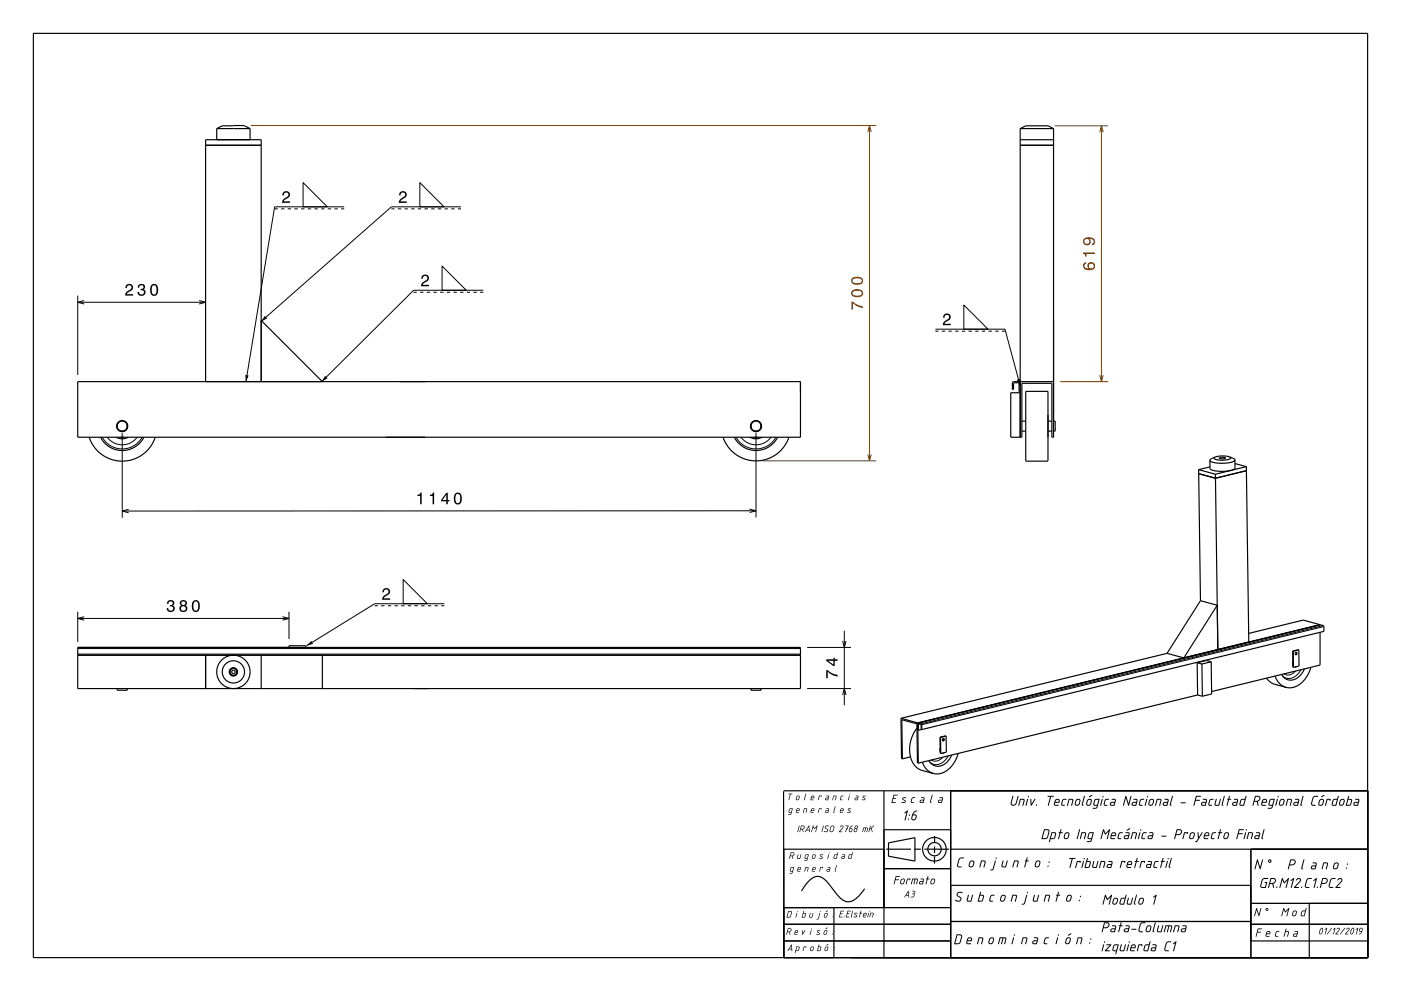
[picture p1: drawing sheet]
<svg xmlns="http://www.w3.org/2000/svg" width="420mm" height="297mm" viewBox="0 0 420 297" stroke-linecap="round" stroke-linejoin="round" font-family="sans-serif">
<g fill="none" stroke="#000" stroke-width=".35">
<path d="M10 10h400v277h-400zM65 38.5h10M65 38.5v3.4M70 37.7h-3.4l-1.6 .8M70 37.6h3.3M73.3 37.7l1.7 .8M75 38.5v3.4M305.8 38.5l1.7-.8h6.7l1.6 .8M305.8 38.5h10M305.8 38.5v92.5M315.8 38.5v92.5h-.5v-16.1h-9v16.1h-3.3v-13.3h2.8M61.6 43.5h16.7"/>
<path d="M305.8 43.5h10M305.8 41.9h10M78.3 96l18.3 18.4M23.3 114.4h216.7v16.6h-216.7zM61.6 114.4v-72.5h16.7v72.5M305.8 114.7l-.3-.3h-1.7l-.3 .3v2h.3v-1.9l1.6-.1 .1 2.7h.3M305.8 114.4h10M26.8 131.1l1.5 2.9 2.3 2.3 2.9 1.4 3.2 .5 3.2-.5 2.8-1.5 2.3-2.3 1.5-2.8M30.1 131a7.3 7.3 0 0 0 13 0M34.8 131a3.8 3.8 0 0 0 3.7 0M35.1 127v1.4M35.9 129.2h1.5"/>
<path d="M36.2 131h.9M38.1 127v1.4M216.8 131l1.5 2.9 2.3 2.3 2.9 1.4 3.2 .5 3.2-.5 2.8-1.5 2.3-2.2 1.5-2.9M220.1 131a7.3 7.3 0 0 0 13 0M224.8 131a3.8 3.8 0 0 0 3.7 0M225.1 127v1.4M225.9 129.2h1.5M226.2 131h.9M228.1 127v1.4M306.3 129.2h1.2M306.3 126.2h1.2M307.5 138.1v-20.8h6.7v20.8"/>
<path d="M307.5 138.2h6.7M314.2 129.2h1.1M314.2 126.2h1.1M315.8 126.2h.5v3h-.5M362.7 139.9l-3.4 .9M364.3 137l-1.3 .6-.3 .3M365.5 137.2h.2a1.49 1.49 0 0 1 1.7 .1l-1.3 .2zM368.6 136.9a7.5 7.5 0 0 0-4.3 .1M368.6 136.9a.39 .39 0 0 1 .3 .5 .39 .39 0 0 1-.5 .3h-.1a5.9 5.9 0 0 1-4.3-.4l.3-.3M368.6 136.9l1.3 .6 .3 .3M370.2 137.8v2.5l-.7 .5a10.5 10.5 0 0 1-6.7-.2l-.1-2.7M370.2 137.8l-.8 .6a10.5 10.5 0 0 1-6.6-.2l-.1-.3"/>
<path d="M370.2 138.9l3.4 1M373.6 139.9l-9.2 2.2M373.6 139.9l.1 1.2M359.3 140.8l.6 39.2M359.3 140.8l5.1 1.3M364.4 142.1l.7 52.6M373.7 141.1l-9.3 2.2-5-1.3M373.7 141.1l.7 51.3-19.5 4.8M23.3 194h216.7v12.4h-216.7zM23.3 196.4h216.7M61.6 196.4v10M78.3 196.4v10"/>
<path d="M86.6 194v-.5h5v.5M96.6 196.4v10M349.9 195.8l-79.8 19.5M349.9 195.8l5 1.4M358.9 198.6l1.4 .4M358.9 198.6l.1 9.7M359.9 180l5 1.4-10 15.8M359.9 180l-10 15.8M360.3 199l.2 9.7M363.1 198.3l.1 9.7-2.7 .7M363.1 198.3l-1.4-.4-2.8 .7M363.1 198.3l-2.8 .7"/>
<path d="M387.5 195.1l.2 .1M387.5 195.1l.1 4.9h.2M387.6 198.4v1M387.7 195.2l.1 4.8M388.6 195.5v.4l-.2 .3M388.7 199.8l-.5 .1M389.4 194.8l-1.7 .4M389.4 194.8l-1.9 .3M389.4 194.8v4.8l-1.6 .4M393 200a7.3 7.3 0 0 1-6.9 6.1l-.6-.1M395.7 187.2l-5-1.4-16.4 4M395.7 187.2v.1"/>
<path d="M395.7 187.2l-120.6 29.4M395.7 189.5v9.8l-32.5 8M35.1 206.4v.5h3v-.5M69.5 201.1v.5l.5 .3 .5-.3v-.5M69.5 201.1h.1M69.5 201.1l.5-.3 .5 .3M70.5 201.1h.1M225.1 206.4v.5h3v-.5M270.1 215.3l.2 12.1h.2M270.1 215.3l5 1.3M274.9 218.2a9 9 0 0 0-.2 11.7l1.3 .9 3.8 1M275.1 216.6l.2 12.1"/>
<path d="M275.2 218.8l.1 .1M275.2 216.7l120.6-29.4 1.1 .4v1.5l-120.6 29.4M275.2 216.7l1.1 .3v1.6M275.2 216.7l-.1 .2M275.4 216.9h.1M275.4 216.9l-.1 2M275.4 216.9l.7 .3 .1 1.4h.1M276.3 218.6l-1 .3M359 208.3l1.5 .4M359 208.3l-57.4 14M379.7 203.2l.8 1 1 .6 4 1.2M382.3 202.6l1.3 2.2 .9 .8 1 .4"/>
<path d="M391.1 200.5a4.4 4.4 0 0 1-5.2 3.2l-1-.6-.7-1M234.9 237.2l.1 49.8v-32.5h30M234.9 237h175.1M265 237v50M270.5 227.4l-.1-11.7 4.5 1.2 .1 11.8h.3M273 226.8l-2.5 .6M276.5 228.4l1.4 2.2 .8 .7 1.1 .5M281.8 220.9l.2 .1M281.8 220.9l.1 4.9h.1M281.8 224.2l.1 1M282 221v4.8M282.8 221.3l.1 .4-.3 .3"/>
<path d="M282.9 225.6l-.4 .1M283.6 220.6l-1.6 .4M283.6 220.6l-1.8 .3M283.6 220.6l.1 4.8-1.7 .4M285 237v50M285.3 226.3a4.4 4.4 0 0 1-5.1 3.2l-1-.6-.7-.9M287.3 225.8a7.3 7.3 0 0 1-6.9 6.1l-.6-.1M302 222.2l-26.7 6.5M265 248.7h20M265.7 254.5h7.4M274.1 254.5h2M274.3 258.1l-7.9-1.5v-4l7.9-1.5v7"/>
<path d="M277.1 254.5h7.4M280.2 256.7l-.1 2.1M280.2 253.7v2M280.2 250.6v2.1M285 254.5h125M375 254.5v32.5M235 277h50M235 272h50M250 272v15M259.2 266.4a7.1 7.1 0 0 1-4.9 3.9 5 5 0 0 1-3.8-2.8l-.7-.8a9.5 9.5 0 0 0-4-4 4 4 0 0 0-4 2.1l-1.5 2.2M265 260.3h20M285 276.2h90"/>
<path d="M285 265.3h90M375 277h35M375 270.7h35M392.5 270.7v16.3M235 282h50M375 282h35"/>
<circle cx="36.6" cy="127.7" r="1.5"/>
<circle cx="36.6" cy="127.7" r="1.67"/>
<circle cx="226.6" cy="127.7" r="1.5"/>
<circle cx="226.6" cy="127.7" r="1.67"/>
<circle cx="388.6" cy="195.9" r=".34"/>
<circle cx="70" cy="201.4" r="5"/>
<circle cx="70" cy="201.4" r="1.25"/>
<circle cx="70" cy="201.4" r="1.08"/>
<circle cx="70" cy="201.4" r="3.3"/>
<circle cx="282.8" cy="221.7" r=".33"/>
<circle cx="280.1" cy="254.5" r="3.5"/>
<circle cx="280.2" cy="254.5" r="2"/>
</g>
<g fill="none" stroke="#000" stroke-width=".3">
<path d="M23.3 88.6v23.8M23.3 90.6h38.3M25.2 90.1l-1.9 .5 1.9 .5M59.7 90.1l1.9 .5-1.9 .5M30.7 131a6.8 6.8 0 0 0 11.9 0M32.1 131a5.6 5.6 0 0 0 9 0M36.6 129.8l.1 25.4M220.7 131a6.8 6.8 0 0 0 11.9 0M222.1 131a5.6 5.6 0 0 0 9 0M226.6 129.7v25.4M23.3 183.3v9.1M23.3 194.4h216.7"/>
<path d="M23.3 196h216.7M86.6 183.3v8.2M242 194h13.1M395.9 187.3l-120.6 29.4M396.7 187.5l-120.6 29.4M396.9 187.8l-120.6 29.4M242 206.4h13.1M275.5 217h-.2M388.4 201.1a2.64 2.64 0 0 1-3.5 .9M390 200.7a3.7 3.7 0 0 1-4.9 2.3l-.6-.4M282.6 226.9a2.65 2.65 0 0 1-3.5 .9M284.3 226.5a3.7 3.7 0 0 1-5 2.3l-.6-.4"/>
<circle cx="70" cy="201.4" r="1.02"/>
</g>
<path d="M75.3 37.6h187.4M316.2 37.7h16M317.8 114.4h14.4M228.6 138.1h34.1" fill="none" stroke="#804000" stroke-width=".3"/>
<g fill="#000">
<path d="M37.9 85.4l-.3 .9h.4a.7 .7 0 0 1 .6-.8 .7 .7 0 0 1 .8 .5 .7 .7 0 0 1-.5 .9l-.3 .1a1.63 1.63 0 0 0-1.1 1.6h2.4v-.4h-1.9l.9-.8a1.17 1.17 0 0 0 .9-1.7 1.17 1.17 0 0 0-1.9-.3zM41.6 85.4l-.3 .8h.4a.62 .62 0 0 1 .4-.7 .62 .62 0 0 1 .8 .2 .62 .62 0 0 1-.3 .8l-.4 .1v.4a.74 .74 0 0 1 .9 .6 .74 .74 0 0 1-.8 .8 .74 .74 0 0 1-.6-.9h-.5a1.18 1.18 0 0 0 1.5 1.2 1.18 1.18 0 0 0 .6-1.8l-.2-.2a1.01 1.01 0 0 0 0-1.5 1.01 1.01 0 0 0-1.5 .2zM45.3 85.5a2.02 2.02 0 0 0 .9 3.2 2.03 2.03 0 0 0 .9-3.2 1.11 1.11 0 0 0-1.8 0zM45.9 85.6h.6a2.37 2.37 0 0 1 0 2.6h-.6a2.38 2.38 0 0 1 0-2.6z" fill-rule="evenodd"/>
<path d="M236.4 237.9h1.2l-.6 .1-.5 1.8 .3-1.8zM238.9 238.6l.5-.2 .3 .3-.1 .8-.3 .3h-.5l-.2-.2zM239 238.7l-.2 .7 .2 .2 .3-.1 .2-.6-.1-.3zM241.5 237.8l.2 .2-.4 1.8-.3-.2zM243.4 238.7l-.1 .3h.6v-.3zM243.3 238.6l.5-.2 .3 .3v.5h-.9v.3l.7 .1v.2l-.9-.2zM245.5 238.5l.8 .1-.1 .2-.1-.2h-.4l-.4 1.2zM247.7 238.5l.8 .1-.2 1.2-.9-.2 .2-.5 .7-.1v-.3zM247.6 239.3v.3h.5l.1-.4zM249.9 238.5l.9 .1-.3 1.2-.2-.1 .2-1.1h-.5l-.3 1.2h-.2zM252.2 238.5h.7l-.7 .3-.2 .7 .5 .1v.2l-.7-.2zM254.6 238.5l.1 .1-.4 1.2zM254.7 238a.13 .13 0 0 1 .2 0 .13 .13 0 0 1-.2 0zM256.5 238.5l.8 .1-.2 1.2h-.7l-.2-.2 .2-.5 .7-.1v-.3zM256.4 239.3v.3h.5l.1-.4zM258.7 238.6h.8l-.7 .2 .6 .5-.3 .5-.7-.1 .8-.2-.6-.5z" fill-rule="evenodd"/>
<path d="M267.9 238.2l1.2 .1-1 .1-.2 .8 .7 .1-.8 .1-.3 1h1v.2l-1.2 .1zM270.6 239.1l.5-.2 .6 .2-1 .2 .8 .7-.3 .6-1-.1 .1-.2 .8 .1 .2-.2-.8-.6zM273.4 239h1l-.9 .4-.2 .9 .6 .1v.3l-.6-.1-.3-.2zM276.2 238.9h.7l.3 .3-.4 1.5-.8-.1-.3-.2 .2-.6 1-.1v-.5h-.7zM276 240v.4h.7l.1-.5zM279.4 238.2l.2 .1-.5 2 .1 .3-.1 .1-.3-.4zM281.7 238.9h.7l.3 .3-.4 1.5-.8-.1-.3-.2 .2-.6 1-.1v-.5l-.7-.1zM281.5 240v.4h.7l.1-.5z" fill-rule="evenodd"/>
<path d="M236.7 242.4l1-.1-.5 1.8-.9 .1v-.2h.7l.1-.4-.7-.2zM236.8 242.5l-.2 .8 .6 .1 .2-1zM239 242.5l-.1 .3h.6v-.3zM238.9 242.4l.5-.2 .3 .2v.6h-.9v.2l.7 .2v.2l-.9-.1zM241.1 242.3l.9 .1-.3 1.2v-1.2h-.5l-.3 1.2h-.2zM243.4 242.5l-.1 .3h.6v-.3zM243.3 242.4l.5-.2 .3 .3v.5h-.9v.3l.7 .1v.2l-.9-.1zM245.5 242.3l.8 .1-.1 .2-.1-.2h-.4l-.4 1.2zM247.7 242.3l.8 .1-.2 1.2-.9-.2 .2-.5 .7-.1v-.3zM247.6 243.1v.3h.5l.1-.4zM250.3 241.7h.2l-.4 1.9-.3-.2zM252.3 242.5l-.2 .3h.6v-.3zM252.1 242.4l.5-.2 .3 .2v.6h-.9v.3l.7 .1v.2l-.9-.1zM254.3 242.4l.3-.2 .6 .2-.8 .2 .6 .5-.2 .5-.8-.1 .8-.2-.6-.5z" fill-rule="evenodd"/>
<path d="M237.1 255.5l.7-.1 .3 .4-.1 .5-.4 .3 .1 .8-.3-.8h-.4l-.2 .8h-.2zM237.2 255.6l-.2 .8h.7l.2-.6zM239.2 256.1h.2l-.1 1.1h.4l.3-1.1h.2l-.4 1.3-.9-.2zM241.5 256.1h1l-.5 1.7-.9 .2v-.2h.7l.1-.4-.7-.2zM241.6 256.3l-.2 .8 .6 .1 .2-1zM243.7 256.2l.6-.2 .2 .3-.1 .8-.4 .3-.6-.2zM243.8 256.3l-.2 .7 .2 .2 .4-.1 .1-.7-.2-.2zM245.9 256.1l.9 .1-.8 .2 .6 .5-.2 .5-.8-.1 .8-.2-.6-.5zM248.4 256.1h.1l-.4 1.3zM248.5 255.6a.13 .13 0 0 1 .2 0 .13 .13 0 0 1-.2 0zM250.1 256.2l.8-.2 .2-.5h.2l-.6 1.9-.8-.2zM250.3 256.3l-.2 .9h.5l.3-1zM252.5 256.1l.6-.1 .3 .2-.3 1.2-.9-.2 .2-.5 .7-.1v-.3zM252.5 256.9l-.1 .3h.5l.1-.4zM254.5 256.2l.9-.2 .1-.5h.2l-.6 1.9-.8-.2zM254.7 256.3l-.2 .8 .5 .1 .3-1z" fill-rule="evenodd"/>
<path d="M237.1 260l1-.1-.5 1.8-.9 .1v-.2h.7l.1-.4-.7-.2zM237.2 260.1l-.2 .8 .6 .1 .2-1zM239.4 260.1l-.1 .3h.6v-.3zM239.3 260l.5-.2 .3 .3v.5h-.9v.3l.7 .1v.2h-.7l-.2-.2zM241.5 259.8l.9 .2-.3 1.2v-1.2h-.5l-.3 1.2h-.2zM243.8 260.1l-.1 .3h.6v-.3zM243.7 260l.5-.2 .3 .2v.6h-.9v.3l.7 .1v.2l-.9-.2zM245.9 259.9h.8l-.1 .3-.5-.2-.4 1.2zM248.1 259.9l.8 .1-.2 1.2h-.7l-.2-.2 .2-.5 .7-.1v-.3zM248 260.7v.3h.5l.1-.4zM250.7 259.3h.2l-.4 1.9-.3-.2z" fill-rule="evenodd"/>
<path d="M239.6 247.4l.1 .1-.6 1.9zM240.2 247.4h.7l.3 .4-.1 .5-.4 .3 .1 .8-.3-.8h-.4l-.3 .8-.1-.1zM240.3 247.6l-.2 .8 .7-.1 .2-.6zM242.4 247.8l-.5 .9h.6zM242.4 247.4l.2 .1 .1 1.9-.1-.1-.1-.4h-.7l-.4 .5zM243.7 247.4l.5 .8 .9-.8-.5 2-.2-.1 .4-1.4-.7 .6-.3-.7-.4 1.5h-.2zM246.8 247.4l.2 .1-.6 1.9zM247.5 247.6l.4-.2 .6 .2h-.7l-.3 .2v.3l.8 .6-.2 .5-.4 .2-.7-.3 .7 .1 .3-.3v-.3l-.7-.4zM249.3 247.7l-.4 1.2 .3 .3 .5-.3 .3-1-.2-.3zM249.1 247.6l.7-.2 .4 .5-.3 1.1-.7 .4-.5-.5zM252 247.6l.6-.2 .3 .3-.1 .4-1 1.1 .7 .2h-1l1.2-1.5-.3-.3-.5 .3zM253.4 247.4l1 .1-.4 .8 .2 .2h-.3l-.5 .9 .3-.9-.1-.1 .2-.1 .4-.7h-.7zM254.8 248.4l-.1 .6 .4 .2 .3-.7zM254.9 247.7l.8-.3-.8 .7 .5 .2 .2 .3-.3 .6-.5 .2-.3-.5zM256.4 247.5l.6-.1 .2 .4-.3 .5v.8l-.6 .3-.4-.4zM256.3 248.5l-.2 .6 .4 .1 .3-.7zM256.4 247.9a.33 .33 0 0 0 .6 0 .33 .33 0 0 0-.6 0zM258.8 248l1.3 .1-.2 1.3-.2-.1 .2-1.1h-.3l-.4 1.2 .2-1.2h-.4l-.3 1.1h-.2zM260.9 247.4l.1 .1-.2 .8 1.3-.9-.8 .8 .3 1.2-.5-1-.4 .3-.2 .7-.1-.1z" fill-rule="evenodd"/>
<path d="M271.1 243.5l1.1-.6-.9 3-.1-.2 .6-2.3-.5 .4zM272.1 245.5a.2 .2 0 0 1 .4 0 .2 .2 0 0 1-.4 0zM272.5 244.3a.2 .2 0 0 1 .4 0 .2 .2 0 0 1-.4 0zM273.7 244.4l-.2 .9 .6 .2 .3-.3 .1-.6zM273.9 243.3l1.1-.4-.9 .6-.3 .6 .9 .2v1l-.4 .5-.6 .1-.4-.2-.1-.5 .3-1.2z" fill-rule="evenodd"/>
<path d="M287.6 257.2l.5-.2 .9 .1-.1 .2h-.9l-.4 .4-.4 1.7 .2 .3h.8v.3l-.9-.1-.4-.4zM290.8 258.1l.8-.2 .5 .3-.2 1.2-.5 .5-.6 .1-.4-.4zM291 258.3l-.3 1a.48 .48 0 0 0 .5 .4 .48 .48 0 0 0 .4-.5l.2-.7a.42 .42 0 0 0-.3-.4 .42 .42 0 0 0-.5 .2zM294.1 257.9h1l.4 .2-.4 1.9-.3-.2 .4-1.4-.2-.2h-.7l-.4 1.7h-.3zM298.3 257.9l.3 .1-.7 2.4-.4 .4-.5 .1-.1-.3 .7-.3zM298.5 257.2a.19 .19 0 0 1 .3 0 .19 .19 0 0 1-.3 0zM300.6 257.9l.3 .1-.4 1.4 .2 .3h.7l.4-1.7 .3-.1-.6 2-.9 .1-.4-.3zM304 257.9h1l.4 .2-.4 1.9-.3-.2 .4-1.4-.2-.2h-.7l-.4 1.7h-.3zM307.8 257l.3 .1-.2 .8 .6 .1-.7 .2-.6 1.8-.2-.2 .5-1.6-.3-.2 .4-.1zM310.6 258.1l.8-.2 .5 .4-.2 1.1-.5 .5h-.7l-.3-.3zM310.8 258.3l-.3 1a.48 .48 0 0 0 .5 .4 .48 .48 0 0 0 .4-.5l.2-.7a.42 .42 0 0 0-.3-.4 .42 .42 0 0 0-.5 .2zM314 259.6a.2 .2 0 0 1 .4 0 .2 .2 0 0 1-.4 0zM314.3 258.4a.2 .2 0 0 1 .4 0 .2 .2 0 0 1-.4 0z" fill-rule="evenodd"/>
<path d="M303.6 238.5l.2 .2-.5 2.1 .4 .4 .8-.4 .6-2.2h.3l-.7 2.3-.9 .6-.6-.2-.2-.5zM305.8 239.4h1l.3 .3-.4 1.8-.2-.2 .4-1.4-.3-.2h-.6l-.5 1.7h-.2zM308 239.4l.2 .2-.6 1.9zM308.1 238.8a.2 .2 0 0 1 .4 0 .2 .2 0 0 1-.4 0zM308.9 239.5h.3l.1 1.4 .8-1.5 .3 .1-1.2 2-.2-.1zM310.6 241.3a.19 .19 0 0 1 .3 0 .19 .19 0 0 1-.3 0zM314.1 238.5l1.8 .2-.8 .1-.8 2.7-.2-.2 .7-2.5h-.7zM316.6 239.9l-.2 .4h.9l.1-.3a.43 .43 0 0 0-.3-.3 .43 .43 0 0 0-.5 .2zM316.4 239.7l.8-.3 .5 .4-.1 .8h-1.3v.3l.1 .3h.9v.3h-1l-.3-.3zM318.6 239.6l1.1-.1v.2h-.8l-.2 .3-.3 1.1 .8 .1-.1 .3h-.7l-.3-.3zM320.4 239.4h1l.3 .3-.4 1.8-.2-.2 .4-1.4-.3-.2h-.6l-.4 1.7h-.3zM322.6 239.7l.8-.3 .5 .4-.2 1.1-.5 .6h-.7l-.3-.4zM322.8 239.9l-.3 1a.48 .48 0 0 0 .5 .3 .48 .48 0 0 0 .4-.5l.2-.7a.42 .42 0 0 0-.3-.4 .42 .42 0 0 0-.5 .3zM325 238.6l.2 .1-.6 2.4 .2 .3-.2 .1-.3-.4zM326 239.7l.8-.3 .5 .4-.2 1.1-.5 .6h-.6l-.4-.4zM326.2 239.9l-.3 1a.48 .48 0 0 0 .5 .3 .48 .48 0 0 0 .5-.5l.1-.7a.42 .42 0 0 0-.3-.4 .42 .42 0 0 0-.5 .3zM326.5 238.7l1-.4-.8 .6zM328.2 239.6l1.3-.2 .2 .2-.8 2.5-.4 .3h-.9v-.3l1-.1 .2-.5h-.7l-.3-.3zM328.4 239.8l-.3 1.3 .8 .1 .4-1.5zM330.3 239.4l.3 .2-.7 1.9zM330.5 238.8a.2 .2 0 0 1 .4 0 .2 .2 0 0 1-.4 0zM331.3 239.6l1.1-.1v.2h-.8l-.2 .3-.2 1.1 .7 .1v.3h-.8l-.2-.3zM333.3 239.4h.9l.3 .3-.4 1.8h-1l-.4-.3 .3-.8 1.1-.1 .1-.5-.9-.1zM333.1 240.7v.5h.8l.1-.6zM337.4 238.5l.3 .1 .6 2.2 .6-2.2h.3l-.8 2.9-.2-.1-.7-2.2-.6 2.2h-.3zM339.8 239.4h.9l.3 .3-.4 1.8h-1l-.3-.3 .2-.8 1.1-.1 .1-.5-.9-.1zM339.7 240.7l-.1 .5h.8l.2-.6zM341.9 239.6l1.1-.1-.1 .2h-.7l-.2 .3-.3 1.1 .8 .1v.3h-.8l-.3-.3zM343.7 239.4l.2 .2-.6 1.9zM343.9 238.8a.19 .19 0 0 1 .3 0 .19 .19 0 0 1-.3 0zM344.7 239.6l.8-.2 .5 .4-.3 1.1-.5 .6h-.6l-.3-.4zM344.9 239.9l-.4 1a.48 .48 0 0 0 .6 .3 .48 .48 0 0 0 .4-.5l.2-.7a.42 .42 0 0 0-.4-.4 .42 .42 0 0 0-.4 .3zM346.8 239.4h1l.3 .3-.4 1.8-.2-.2 .4-1.4-.3-.2h-.6l-.4 1.7h-.3zM349.1 239.4h.9l.3 .3-.4 1.8h-1l-.3-.3 .2-.8 1.2-.1v-.5l-.8-.1zM349 240.7l-.1 .5h.8l.2-.6zM351.4 238.5l.2 .2-.6 2.4 .2 .3-.2 .1-.3-.4zM354 240.5l1.3-.1 .2 .2-1.4 .1zM358.6 238.5l1.4 .2-1.2 .1-.3 .9h1.1l.1 .2-1.3 .1-.5 1.5-.1-.2zM360.6 239.4h.9l.3 .3-.4 1.8h-1l-.3-.3 .2-.8 1.2-.1v-.5l-.8-.1zM360.5 240.7l-.1 .5h.8l.2-.6zM362.7 239.6l1.1-.1v.2h-.8l-.2 .3-.3 1.1 .8 .1v.3h-.7l-.3-.3zM364.5 239.4l.3 .1-.4 1.5 .2 .2h.7l.4-1.7h.3l-.6 2h-1l-.3-.3zM366.9 238.5l.3 .2-.7 2.4 .3 .3-.2 .1-.4-.4zM368.5 238.5l.2 .1-.2 .8h.5l.1 .2-.6 .1-.7 1.8 .3-1.8-.2-.2 .3-.1zM369.9 239.4h.9l.4 .3-.5 1.8h-1l-.3-.3 .2-.8 1.2-.1v-.5l-.8-.1zM369.8 240.7l-.1 .5h.8l.2-.6zM372 239.6l1.2-.2 .2-.8h.3l-.8 2.9h-1l-.3-.3zM372.2 239.8l-.3 1.3 .8 .1 .4-1.5zM376.3 238.5h1.1l.4 .5-.1 .8-.6 .4 .2 1.3-.3-.1-.2-1.1h-.7l-.3 1.1h-.3zM376.5 238.8l-.4 1.2 1.1-.1 .3-.4v-.5zM378.7 239.9l-.2 .4h1v-.3a.43 .43 0 0 0-.3-.3 .43 .43 0 0 0-.5 .2zM378.5 239.7l.8-.3 .5 .3-.1 .9h-1.2l-.1 .3 .1 .3h.9v.3h-1l-.3-.3zM380.7 239.6l.5-.2 1 .1-.8 2.6-.4 .3h-.9v-.3l1-.1 .2-.5h-.8l-.2-.3zM380.9 239.8l-.3 1.3 .8 .1 .4-1.5zM382.8 239.4l.3 .2-.7 1.9zM383 238.8a.2 .2 0 0 1 .4 0 .2 .2 0 0 1-.4 0zM383.8 239.7l.8-.3 .5 .4-.2 1.1-.5 .6h-.7l-.3-.4zM384 239.9l-.3 1a.48 .48 0 0 0 .5 .3 .48 .48 0 0 0 .4-.5l.2-.7a.42 .42 0 0 0-.3-.4 .42 .42 0 0 0-.5 .3zM385.9 239.4h1l.4 .3-.4 1.8-.2-.2 .3-1.4-.2-.2h-.6l-.5 1.7h-.3zM388.3 239.4h.9l.3 .3-.5 1.8h-.9l-.4-.3 .3-.8 1.1-.1 .1-.5-.9-.1zM388.1 240.7v.5h.8l.1-.6zM390.5 238.5l.3 .2-.7 2.4 .3 .3-.2 .1-.4-.4zM393.7 238.8l.6-.3 .8 .1-1 .2-.3 .4-.5 1.7 .2 .3h.9l-.1 .3h-.9l-.4-.5zM395.6 239.7l.8-.3 .5 .4-.2 1.1-.5 .6h-.7l-.3-.4zM395.8 239.9l-.3 1a.48 .48 0 0 0 .5 .3 .48 .48 0 0 0 .4-.5l.2-.7a.42 .42 0 0 0-.3-.4 .42 .42 0 0 0-.5 .3zM396.1 238.7l1-.4-.9 .6zM397.7 239.4l1.2 .2-.2 .4-.1-.3h-.6l-.7 1.8zM399.7 239.6l1.2-.2 .2-.8h.2l-.7 2.9h-1.1l-.3-.3zM399.9 239.8l-.4 1.3 .9 .1 .4-1.5zM401.8 239.7l.8-.3 .5 .4-.2 1.1-.5 .6h-.6l-.4-.4zM402 239.9l-.3 1a.48 .48 0 0 0 .5 .3 .48 .48 0 0 0 .5-.5l.1-.7a.42 .42 0 0 0-.3-.4 .42 .42 0 0 0-.5 .3zM404.2 238.5l.3 .1-.2 .8h.8l.3 .6-.5 1.3-1.3 .2zM404.2 239.7l-.4 1.5 .9-.1 .3-1.1-.1-.3zM406.3 239.4h.9l.3 .3-.4 1.8h-1l-.3-.3 .2-.8 1.1-.1 .1-.5-.9-.1zM406.2 240.7l-.1 .5h.8l.2-.6z" fill-rule="evenodd"/>
<path d="M313 248.6l1.2-.1 .4 .7-.6 2-.5 .3h-1.2zM313.2 248.8l-.6 2.4h.9l.4-.4 .4-1.8-.2-.2zM315.2 249.4h1.1l.3 .6-.4 1.2-.3 .3h-.9l-.4 .9-.1-.2zM315.5 249.7l-.5 1.5h.8l.3-.3 .2-1.1zM318 248.5l.2 .1-.2 .8h.5l.1 .2-.7 .1-.6 1.8-.1-.2 .4-1.6-.2-.2 .3-.1zM319.3 249.7l.8-.3 .5 .4-.3 1.2-.4 .5h-.6l-.4-.4zM319.5 249.9l-.3 1a.48 .48 0 0 0 .5 .3 .48 .48 0 0 0 .4-.4l.2-.8a.42 .42 0 0 0-.3-.4 .42 .42 0 0 0-.5 .3zM323.5 248.6l.3 .1-.9 2.8-.1-.2zM324.2 249.4h1l.4 .3-.4 1.8-.2-.2 .3-1.4-.2-.2h-.6l-.5 1.7h-.3zM326.5 249.6l1.3-.2 .1 .2-.7 2.5-.5 .3h-.8v-.3l1-.1 .2-.5h-.8l-.3-.3zM326.7 249.8l-.4 1.3 .9 .1 .4-1.5zM330.7 248.5l.2 .1 .5 1.1 1.2-1.2 .2 .1-.8 2.9-.2-.2 .6-2.1-1 1-.6-1.1-.6 2.3h-.3zM333.5 249.9l-.2 .4h.9l.1-.3a.42 .42 0 0 0-.3-.4 .42 .42 0 0 0-.5 .3zM333.3 249.7l.7-.3 .5 .3v.9h-1.3l-.1 .3 .2 .3h.9v.3h-1l-.3-.3zM335.5 249.6l.3-.2 .8 .1-1 .5-.3 1.1 .8 .1-.1 .3h-.7l-.3-.3zM337.8 248.7l1-.4-.9 .6zM337.4 249.5l.9-.1 .4 .3-.5 1.8h-1l-.3-.3 .3-.8 1.1-.1v-.6h-.8zM337.3 250.7l-.1 .5h.8l.2-.6zM339.5 249.4h1l.3 .3-.4 1.8-.2-.2 .4-1.4-.3-.2h-.6l-.5 1.7h-.3zM341.6 249.4l.3 .2-.7 1.9-.1-.2zM341.8 248.8a.2 .2 0 0 1 .4 0 .2 .2 0 0 1-.4 0zM342.6 249.6l.4-.2 .8 .1-1.1 .5-.2 1.1 .7 .1v.3h-.7l-.3-.3zM344.6 249.4h.9l.3 .3-.5 1.8h-.9l-.4-.3 .3-.8 1.1-.1 .1-.5-.9-.1zM344.5 250.7l-.1 .5h.8l.1-.6zM348.2 250.5h1.4l.1 .1-1.4 .2zM352.8 248.6h1.2l.4 .7-.6 .8-1.2 .2-.5 1.2-.1-.2zM353 248.8l-.3 1.2 1-.1 .3-.5v-.4zM355 249.5l1-.1 .2 .2-.2 .4-.2-.3h-.6l-.6 1.8-.1-.2zM356.9 249.7l.8-.3 .5 .4-.3 1.2-.4 .5h-.6l-.4-.4zM357.1 249.9l-.3 1a.48 .48 0 0 0 .5 .3 .48 .48 0 0 0 .4-.4l.2-.8a.42 .42 0 0 0-.3-.4 .42 .42 0 0 0-.5 .3zM359 249.4l.3 .1 .1 1.4 .9-1.5 .2 .2-1.6 2.7-.5 .1-.1-.3h.3l.5-.8zM361.5 249.9l-.2 .4h.9l.1-.3a.42 .42 0 0 0-.4-.4 .42 .42 0 0 0-.4 .3zM361.2 249.7l.8-.3 .5 .3-.1 .9h-1.2l-.1 .3 .1 .3h1v.3h-1l-.4-.3zM363.4 249.6l.4-.2 .8 .1-1.1 .5-.2 1.1 .7 .1v.3h-.7l-.3-.3zM365.8 248.5l.3 .1-.2 .8 .5 .2-.6 .1-.6 1.8-.2-.2 .5-1.6-.3-.2 .3-.1zM367.1 249.7l.9-.3 .4 .4-.2 1.1-.5 .6h-.6l-.4-.4zM367.4 249.9l-.4 1a.48 .48 0 0 0 .6 .3 .48 .48 0 0 0 .4-.4l.2-.8a.42 .42 0 0 0-.4-.4 .42 .42 0 0 0-.4 .3zM371.4 248.6l1.4-.1 .1 .2-1.3 .1-.2 .9h1.1l.1 .2-1.3 .1-.6 1.5-.1-.2zM373.3 249.4l.3 .2-.7 1.9-.1-.2zM373.5 248.8a.2 .2 0 0 1 .4 0 .2 .2 0 0 1-.4 0zM374.3 249.4h.9l.4 .3-.4 1.8-.2-.2 .3-1.4-.2-.2h-.6l-.5 1.7h-.3zM376.6 249.4h.9l.3 .3-.5 1.8h-.9l-.4-.3 .3-.8 1.1-.1 .1-.5-.9-.1zM376.4 250.7v.5h.8l.1-.6zM378.8 248.5l.3 .2-.6 2.4 .2 .3-.3 .1-.3-.4z" fill-rule="evenodd"/>
<path d="M320.6 257.1l1.8 .2-.8 .1-.8 2.7-.2-.2 .7-2.5h-.7zM322.8 258.1l1.1-.1 .1 .2-.2 .4-.1-.3h-.6l-.7 1.8zM324.7 258.1l.3 .1-.7 1.9zM324.9 257.4a.2 .2 0 0 1 .4 0 .2 .2 0 0 1-.4 0zM325.9 257.1l.2 .1-.2 .8 .9 .1 .2 .5-.5 1.4-1.3 .1-.1-.2zM325.9 258.3l-.4 1.5h.7l.3-.3 .2-1.1zM327.8 258.1l.3 .1-.4 1.4 .2 .2h.7l.4-1.7h.3l-.6 2h-1l-.3-.3zM330 258.1l1-.1 .3 .3-.4 1.8-.2-.1 .4-1.5-.2-.2h-.7l-.5 1.8-.2-.1zM332.3 258.1l.9-.1 .3 .3-.4 1.8h-1l-.3-.3 .2-.7 1.2-.2v-.5l-.9-.1zM332.2 259.3l-.1 .5h.8l.2-.6zM336.2 258.1l1.1-.1 .1 .2-.2 .4-.2-.3h-.6l-.6 1.8zM338.3 258.5l-.2 .4h1v-.3a.43 .43 0 0 0-.3-.3 .43 .43 0 0 0-.5 .2zM338.1 258.3l.7-.3 .6 .3-.1 .9h-1.3v.3l.1 .3h.9v.3h-1l-.3-.3zM340.8 257.1l.2 .1-.1 .8h.5v.2l-.6 .1-.7 1.8 .4-1.8-.3-.2 .3-.1zM342.1 258.1l1.1-.1 .1 .2-.2 .4-.2-.3h-.6l-.6 1.8zM344.1 258.1l.9-.1 .3 .3-.4 1.8h-1l-.3-.3 .2-.7 1.2-.2v-.5l-.8-.1zM343.9 259.4v.4h.8l.2-.6zM346.2 258.2l1.1-.1-.8 .2-.2 .3-.3 1.1 .8 .1v.3h-.8l-.3-.3zM348.6 257.2h.2l-.2 .8h.5l.1 .2-.7 .1-.6 1.8 .3-1.8-.2-.2 .3-.1zM349.9 258.1l.2 .1-.6 1.9zM350 257.4a.2 .2 0 0 1 .4 0 .2 .2 0 0 1-.4 0zM351.1 257.1l.2 .2-.6 2.4 .2 .3-.2 .1-.4-.4z" fill-rule="evenodd"/>
<path d="M376.8 257.6h.3l.7 2.3 .6-2.3h.2l-.8 2.9h-.2l-.6-2.3-.6 2.3h-.3zM380.1 258.1a.55 .55 0 0 1 1.1 0 .55 .55 0 0 1-1.1 0zM380.4 258.1a.25 .25 0 0 0 .5 0 .25 .25 0 0 0-.5 0zM386.8 257.6h1.2l.5 .8-.7 .8-1.1 .2-.5 1.1zM387.1 257.8l-.4 1.3 1.1-.2 .3-.4v-.4zM390.8 257.6l.2 .1-.6 2.4 .2 .4h-.2l-.3-.3zM393.5 258.5h.9l.3 .2-.4 1.8h-1l-.3-.2 .2-.8 1.2-.1v-.6l-.8-.1zM393.4 259.8v.4l.7 .1 .2-.6zM396.7 258.5h1l.4 .2-.4 1.8-.3-.1 .4-1.5-.2-.2h-.6l-.5 1.8-.3-.1zM400.1 258.7l.8-.2 .4 .4-.2 1.2-.5 .4h-.6l-.4-.4zM400.2 258.9l-.3 1a.48 .48 0 0 0 .5 .4 .48 .48 0 0 0 .5-.5l.1-.7a.42 .42 0 0 0-.3-.4 .42 .42 0 0 0-.5 .2zM403.4 260.2a.2 .2 0 0 1 .4 0 .2 .2 0 0 1-.4 0zM403.8 259a.2 .2 0 0 1 .4 0 .2 .2 0 0 1-.4 0z" fill-rule="evenodd"/>
<path d="M236.3 273.1l.8-.1 .3 .5-.4 1.3-1.2 .2zM236.4 273.2l-.4 1.6 .8-.1 .4-1.2-.1-.3zM238.8 273.6l.2 .1-.5 1.3zM238.9 273.2a.15 .15 0 0 1 .3 0 .15 .15 0 0 1-.3 0zM240.9 273l.1 .1-.1 .5 .6 .1 .1 .3-.3 .9-.9 .1zM240.9 273.8l-.3 1 .7-.2 .1-.7zM242.8 273.6l.2 .1-.2 1 .1 .1h.4l.4-1.1h.1l-.3 1.3-.9-.2zM245.7 273.6l.2 .1-.5 1.7-.6 .2 .4-.3zM245.8 273.2a.15 .15 0 0 1 .3 0 .15 .15 0 0 1-.3 0zM247.3 273.8l.5-.2 .3 .3-.1 .7-.3 .4h-.5l-.2-.3zM247.4 273.9l-.2 .8 .2 .1 .3-.1 .2-.7-.1-.2zM247.6 273.1l.6-.2-.5 .4zM249.6 274.8a.15 .15 0 0 1 .3 0 .15 .15 0 0 1-.3 0zM249.8 274a.15 .15 0 0 1 .3 0 .15 .15 0 0 1-.3 0z" fill-rule="evenodd"/>
<path d="M236.2 278.2h.8l.3 .3-.1 .5-.5 .3 .2 .9-.3-.8h-.5l-.2 .7h-.2zM236.4 278.4l-.3 .8 .8-.1 .2-.6zM238.6 279.1l-.2 .3h.6v-.4zM238.4 278.9l.6-.1 .3 .2-.1 .6h-.8l-.1 .2 .1 .2h.6v.2l-.9-.2zM240.4 278.8h.2l.1 .9 .5-.9h.2l-.8 1.4zM243.1 278.8l.2 .1-.5 1.3zM243.2 278.3a.15 .15 0 0 1 .3 0 .15 .15 0 0 1-.3 0zM245 278.9l.4-.1 .5 .1-.8 .2 .7 .6-.3 .4-.8-.1 .9-.2-.7-.5zM247.2 278.9l.5-.1 .3 .2-.1 .8-.4 .3-.6-.2zM247.3 279.1l-.2 .7 .2 .2 .3-.2 .2-.6-.1-.2zM247.5 278.3l.6-.3-.5 .5zM249.5 279.9a.13 .13 0 0 1 .2 0 .13 .13 0 0 1-.2 0zM249.7 279.1a.15 .15 0 0 1 .3 0 .15 .15 0 0 1-.3 0z" fill-rule="evenodd"/>
<path d="M252 273h1l-.8 .1-.2 .6 .6 .2h-.6l-.2 .8h.7v.2h-.9zM253 274.8a.13 .13 0 0 1 .2 0 .13 .13 0 0 1-.2 0zM254.1 273h1l-.8 .1-.2 .6 .6 .2h-.7l-.2 .8 .8 .2h-.9zM255.6 273l.1 .1-.4 1.8-.2-.2zM256.2 273.7h.9l-.8 .2 .7 .5-.3 .5-.8-.1 .9-.2-.6-.5zM258 273h.2l-.1 .5 .4 .2h-.5l-.4 1.2 .2-1.2-.2-.1 .3-.1zM259.1 273.9l-.1 .2h.6l-.1-.3zM258.9 273.7l.5-.2 .4 .2-.1 .6h-.8l-.1 .3 .8 .2-.1 .1-.8-.1zM260.4 273.6l.1 .1-.4 1.2zM260.5 273.1a.13 .13 0 0 1 .2 0 .13 .13 0 0 1-.2 0zM261 273.6l.9 .1-.3 1.2v-1.2h-.5l-.3 1.2h-.2z" fill-rule="evenodd"/>
<path d="M268.5 262.6l1.3 .1-1.1 .1-.2 .7 .9 .1 .1 .1-1 .1-.5 1.2zM270.2 263.5l.7-.2 .4 .4-.3 1-.4 .3h-.5l-.3-.3zM270.4 263.7l-.3 .9 .4 .2 .3-.2 .2-.9-.2-.2zM272 263.3l1 .1-.2 .4-.1-.3h-.6l-.5 1.5zM273.5 263.3l1.6 .1-.3 1.6-.2-.1 .3-1.2-.2-.2h-.2l-.5 1.5 .2-1.5h-.5l-.4 1.5h-.2zM276 263.3h.7l.3 .2-.4 1.5h-.8l-.3-.2 .2-.6 1-.2v-.4l-.7-.1zM275.9 264.4l-.1 .4h.7l.1-.5zM278.1 262.6h.2l-.1 .7 .4 .2h-.5l-.5 1.5 .2-1.5-.2-.1 .3-.1zM279.2 263.5l.7-.2 .4 .4-.2 1-.4 .3h-.5l-.3-.3zM279.4 263.7l-.3 .9 .4 .2 .4-.2 .2-.9-.3-.2z" fill-rule="evenodd"/>
<path d="M272.2 267.4l-.5 .9h.6zM272.2 267h.2l.1 1.9h-.1l-.1-.4h-.7l-.4 .5zM273.5 267h.7l.2 .5-.3 .4 .1 .3-.2 .5-1 .3v-.2l.8-.2 .1-.5-.4-.3 .7-.3-.1-.3z" fill-rule="evenodd"/>
<path d="M287 267.6l.8-.4 .8 .3-.1 .2-1-.1-.4 .3 .1 .5 1 .8-.1 .7-.6 .3h-.7l-.5-.4 .2-.2 1 .3 .4-.4v-.4l-1.1-.7zM290.2 268.2l.3 .1-.4 1.4 .2 .2h.7l.4-1.7h.3l-.6 2h-1l-.3-.3zM293.9 267.3l.2 .1-.2 .7 .9 .1 .2 .5-.5 1.4-1.3 .1-.1-.1zM293.8 268.4l-.4 1.5h.8l.2-.3 .3-1.1zM297 268.4l.5-.3 .7 .1-.1 .2-.8 .1-.2 .2-.2 1.1 .7 .2v.2h-.7l-.3-.3zM300.2 268.4l.8-.3 .5 .4-.2 1.2-.5 .5h-.6l-.4-.3zM300.4 268.6l-.3 1a.48 .48 0 0 0 .5 .4 .48 .48 0 0 0 .4-.5l.2-.7a.42 .42 0 0 0-.3-.4 .42 .42 0 0 0-.5 .2zM303.5 268.2l1-.1 .4 .3-.4 1.8-.3-.1 .4-1.4-.2-.3h-.7l-.4 1.8h-.3zM307.7 268.2l.3 .1-.7 2.4-.4 .4h-.5v-.2l.6-.2zM307.9 267.5a.19 .19 0 0 1 .3 0 .19 .19 0 0 1-.3 0zM310 268.2l.3 .1-.4 1.4 .2 .2h.7l.4-1.7h.3l-.6 2h-.9l-.4-.2zM313.4 268.2l1-.1 .4 .3-.4 1.8-.3-.1 .4-1.4-.2-.3h-.7l-.4 1.8h-.3zM317.2 267.3l.3 .1-.2 .7h.5v.3h-.6l-.6 1.8-.2-.1 .5-1.7-.3-.2 .4-.1zM320 268.4l.8-.3 .5 .4-.2 1.2-.5 .5h-.6l-.4-.3zM320.2 268.6l-.3 1a.48 .48 0 0 0 .5 .4 .48 .48 0 0 0 .4-.5l.2-.7a.43 .43 0 0 0-.3-.4 .43 .43 0 0 0-.5 .2zM323.4 269.9a.2 .2 0 0 1 .4 0 .2 .2 0 0 1-.4 0zM323.7 268.7a.2 .2 0 0 1 .4 0 .2 .2 0 0 1-.4 0z" fill-rule="evenodd"/>
<path d="M331.3 268.2h.2l.5 1.2 1.2-1.2h.2l-.8 2.9-.2-.1 .6-2.2-1.1 1-.5-1.1-.6 2.4-.3-.1zM333.9 269.3l.8-.3 .4 .4-.2 1.2-.4 .5h-.6l-.4-.3zM334.1 269.5l-.4 1a.48 .48 0 0 0 .6 .4 .48 .48 0 0 0 .4-.5l.2-.7a.42 .42 0 0 0-.4-.4 .42 .42 0 0 0-.4 .2zM336 269.2l1.2-.2 .3-.8h.2l-.8 2.9h-1l-.3-.2zM336.2 269.4l-.3 1.3 .9 .1 .4-1.5zM338.2 269.1l.2 .1-.3 1.4 .2 .2h.6l.5-1.7h.3l-.6 2h-.9l-.4-.2zM340.6 268.2l.3 .1-.7 2.4 .2 .3-.2 .1-.3-.4zM341.6 269.3l.8-.3 .5 .4-.2 1.2-.5 .5h-.5l-.4-.3zM341.9 269.5l-.4 1a.48 .48 0 0 0 .6 .4 .48 .48 0 0 0 .4-.5l.2-.7a.42 .42 0 0 0-.4-.4 .42 .42 0 0 0-.4 .2zM345.7 268.8l1-.6-.8 2.9-.2-.1 .6-2.3-.4 .3z" fill-rule="evenodd"/>
<path d="M331 276.4l1.2 .1 .4 .7-.5 .8-1.3 .2-.4 1.2-.2-.2zM331.2 276.7l-.3 1.2 1-.1 .4-.4v-.5zM333.4 277.3h.9l.3 .3-.4 1.8h-1l-.3-.3 .2-.8 1.1-.1 .1-.5-.9-.1zM333.3 278.6l-.1 .5h.8l.2-.6zM336 276.4l.2 .1-.2 .8h.5l.1 .2-.6 .1-.7 1.8 .4-1.8-.3-.2 .3-.1zM337.4 277.3h.9l.4 .3-.5 1.8h-1l-.3-.3 .2-.8 1.2-.1v-.5l-.8-.1zM337.3 278.6l-.1 .5h.8l.2-.6zM339.2 278.4l1.5 .1-1.4 .1zM341.9 276.7l.6-.3 .9 .1-1.1 .2-.3 .4-.4 1.7 .2 .3h.8v.3h-.9l-.4-.5zM343.9 277.5l.8-.2 .5 .4-.3 1.1-.4 .5-.7 .1-.3-.4zM344.1 277.8l-.4 1a.48 .48 0 0 0 .6 .3 .48 .48 0 0 0 .4-.5l.2-.7a.42 .42 0 0 0-.4-.4 .42 .42 0 0 0-.4 .3zM346.2 276.4l.3 .2-.7 2.4 .3 .3-.2 .1-.4-.4zM347.2 277.3l.3 .1-.4 1.5 .3 .2h.6l.5-1.7h.2l-.5 2h-1l-.4-.3zM349.4 277.4l1.9 .1 .1 .4-.4 1.5-.3-.1 .4-1.5-.2-.2h-.3l-.6 1.8-.2-.2 .5-1.6h-.7l-.4 1.7h-.3zM352.2 277.3h1l.4 .3-.5 1.8-.2-.1 .4-1.5-.2-.2h-.7l-.4 1.7h-.3zM354.5 277.3h.9l.4 .3-.5 1.8h-1l-.3-.3 .2-.8 1.2-.1v-.5l-.8-.1zM354.4 278.6l-.1 .5h.8l.2-.6z" fill-rule="evenodd"/>
<path d="M376.6 272.1l.2 .1 .6 1.8 .5-1.8h.2l-.7 2.4-.7-1.9-.5 1.8h-.2zM379.4 272.6a.45 .45 0 0 1 .9 0 .45 .45 0 0 1-.9 0zM379.6 272.6a.2 .2 0 0 0 .4 0 .2 .2 0 0 0-.4 0zM384.8 272.1l.2 .1 .4 .9 1.1-.9-.7 2.4-.1-.1 .5-1.8-.9 .8-.4-.9-.5 1.9h-.3zM387.7 273l.7-.1 .4 .3-.2 1-.5 .4h-.5l-.3-.4zM387.9 273.3l-.3 .9 .4 .2 .3-.3 .2-.8-.2-.2zM390.3 273l1-.1 .2-.7h.2l-.7 2.4h-.8l-.3-.2zM390.5 273.2l-.3 1.1 .7 .1 .3-1.3z" fill-rule="evenodd"/>
<path d="M378.5 263.4l.5-.3 1.2 .1-.1 .2-1.2 .1-.4 .4-.4 1.6 .2 .3h.9l.4-1.2h-.4l-.1-.2h.8l-.5 1.7h-1.1l-.5-.4zM380.9 263.2l1.1-.1 .5 .6-.2 .7-.6 .5 .2 1.2h-.2l-.3-1.2h-.7l-.3 1.2-.3-.1zM381.1 263.4l-.3 1.2 1.1-.1 .3-.4-.1-.5zM382.6 265.9a.2 .2 0 0 1 .4 0 .2 .2 0 0 1-.4 0zM384.3 263.2h.2l.5 1.2 1.2-1.2h.2l-.8 2.9-.2-.1 .6-2.2-1 1-.5-1.1-.7 2.3h-.2zM386.9 263.8l1.1-.6-.9 2.9-.1-.1 .6-2.3-.5 .3zM388.7 263.4l.9-.3 .4 .5-.1 .6-1.5 1.6h.9l.1 .2-1.4 .1-.1-.2 1.8-2.1v-.3l-.4-.1-.7 .5zM390.1 265.9a.2 .2 0 0 1 .4 0 .2 .2 0 0 1-.4 0zM391.8 263.4l.6-.3 .9 .1-.2 .2-.9 .1-.3 .3-.4 1.8 .2 .2h.8l-.1 .3h-.8l-.4-.5zM393.8 263.8l1-.6-.8 2.9-.2-.1 .6-2.3-.5 .3zM394.7 265.9a.2 .2 0 0 1 .4 0 .2 .2 0 0 1-.4 0zM396.4 263.2h1.2l.4 .8-.5 .8-1.3 .1-.4 1.2-.1-.2zM396.6 263.4l-.3 1.2 1.1-.1 .3-.4v-.5zM399 263.4l.5-.3 .9 .1-.1 .2-.9 .1-.4 .3-.4 1.7 .2 .3h.8v.3h-.9l-.4-.5zM401.2 263.4l.8-.3 .4 .5-.1 .6-1.5 1.6h1l.1 .2-1.5 .1-.1-.2 1.8-2.1v-.3l-.3-.1-.8 .5z" fill-rule="evenodd"/>
<path d="M396.1 278.3l-.4 1.3a.28 .28 0 0 0 .3 .3 .28 .28 0 0 0 .2-.4l.3-1.1zM395.9 278.2a.49 .49 0 0 1 .7 0 .49 .49 0 0 1 0 .7 .84 .84 0 0 1-1 1l-.1-.7zM397.2 278.5l.6-.4-.5 1.9 .3-1.6-.4 .2zM399.1 278.1l.2 .1-1.5 1.8zM399.7 278.5l.6-.4-.5 1.9 .3-1.6-.4 .2zM400.8 278.3l.6-.3 .3 .3-.1 .4-1 1.1 .6 .1v.1h-.9l1.2-1.5-.3-.3-.4 .3zM403.1 278.1l.1 .1-1.4 1.8zM403.7 278.2l.6-.2 .3 .3-.1 .4-1 1.1 .7 .2h-1l1.2-1.5-.3-.3-.5 .3zM405.4 278.3l-.4 1.3a.28 .28 0 0 0 .3 .3 .28 .28 0 0 0 .2-.4l.3-1.1zM405.3 278.2a.49 .49 0 0 1 .7 0 .49 .49 0 0 1-.1 .7 .84 .84 0 0 1-1 1v-.8zM406.5 278.5l.7-.4-.6 1.9 .3-1.6-.3 .2zM407.8 278.4l-.2 .6h.6l.1-.6zM407.7 278.2l.5-.1 .3 .4-.4 1.1-.7 .4-.1-.1 .8-.7-.7-.2z" fill-rule="evenodd"/>
<path d="M237.2 283.5l-.5 .9h.6zM237.2 283.1h.2l.1 1.9h-.2v-.4h-.8l-.4 .4zM238.8 283.7h.7l.2 .3-.3 .9-.8 .2-.2 .6zM238.9 283.9l-.2 1 .6-.2 .2-.8zM241 283.7l.8 .1-.2 .3-.1-.2h-.4l-.4 1.2zM243.1 283.8l.6-.1 .3 .2-.2 .8-.3 .3h-.4l-.3-.2zM243.3 283.9l-.3 .7 .3 .3 .3-.2 .2-.6-.1-.2zM245.5 283.1l.1 .1-.1 .5h.6l.1 .3-.3 1-.9 .1zM245.5 283.9l-.3 1 .6-.1 .2-.7-.1-.2zM247.4 283.8l.6-.1 .3 .2-.1 .8-.4 .3h-.4l-.2-.2zM247.6 283.9l-.2 .7 .2 .3 .3-.2 .2-.6-.1-.2zM247.8 283.2l.6-.3-.5 .4zM249.8 284.8a.13 .13 0 0 1 .2 0 .13 .13 0 0 1-.2 0zM250 284a.15 .15 0 0 1 .3 0 .15 .15 0 0 1-.3 0z" fill-rule="evenodd"/>
<path d="M286.8 280h1.3l.4 .7-.7 2-.4 .3h-1.3zM287 280.3l-.6 2.4h.9l.4-.5 .4-1.7-.2-.2zM290.3 281.4l-.2 .4h1v-.3a.43 .43 0 0 0-.3-.3 .43 .43 0 0 0-.5 .2zM290.2 281.1l.7-.2 .5 .4-.1 .8h-1.2l-.1 .3 .1 .3h.9v.3h-1l-.3-.3zM293.4 280.9h1.1l.3 .3-.5 1.8-.2-.2 .4-1.4-.2-.2h-.7l-.4 1.7h-.3zM296.7 281.1l.9-.2 .4 .4-.3 1.2-.4 .4-.6 .1-.4-.4zM296.9 281.4l-.3 1a.48 .48 0 0 0 .5 .3 .48 .48 0 0 0 .4-.5l.2-.7a.42 .42 0 0 0-.3-.4 .42 .42 0 0 0-.5 .3zM299.7 280.9l1.9 .2 .1 .3-.4 1.6-.3-.1 .4-1.5-.2-.2h-.3l-.6 1.8-.2-.2 .4-1.6h-.6l-.4 1.7h-.3zM303.8 280.9l.2 .2-.6 1.9-.2-.2zM303.9 280.3a.2 .2 0 0 1 .4 0 .2 .2 0 0 1-.4 0zM306.6 280.9h1.1l.3 .2-.4 1.9-.3-.2 .4-1.4-.2-.2h-.7l-.4 1.7h-.3zM310 280.9h.9l.3 .3-.4 1.8h-1l-.3-.3 .3-.8 1.1-.1v-.5l-.9-.1zM309.9 282.2l-.1 .4 .8 .1 .2-.6zM313.3 281.1l.4-.2 .7 .1-1 .5-.2 1.1 .7 .1v.3h-.7l-.3-.3zM317 280.9l.2 .2-.6 1.9-.2-.2zM317.1 280.3a.2 .2 0 0 1 .4 0 .2 .2 0 0 1-.4 0zM319.8 281.1l.8-.2 .4 .4-.2 1.1-.5 .5-.6 .1-.4-.4zM319.9 281.4l-.3 1a.48 .48 0 0 0 .5 .3 .48 .48 0 0 0 .5-.5l.1-.7a.42 .42 0 0 0-.3-.4 .42 .42 0 0 0-.5 .3zM320.2 280.2l1-.4-.9 .6zM323.1 280.9h1.1l.3 .3-.5 1.8-.2-.2 .4-1.4-.2-.2h-.7l-.4 1.7h-.3zM326.5 282.6a.2 .2 0 0 1 .4 0 .2 .2 0 0 1-.4 0zM326.8 281.5a.2 .2 0 0 1 .4 0 .2 .2 0 0 1-.4 0z" fill-rule="evenodd"/>
<path d="M330.8 283l.2 .2-.7 1.9zM330.9 282.4a.2 .2 0 0 1 .4 0 .2 .2 0 0 1-.4 0zM331.7 283l1.5 .1-1.5 1.7h.9v.3l-1.4-.1 1.5-1.7h-.9zM333.9 283.2l.5-.2 1 .1-.8 2.9-.3-.1 .2-.8h-.8l-.2-.4zM334.1 283.4l-.3 1.3 .8 .1 .4-1.5zM336.1 283l.2 .1-.4 1.5 .3 .2h.6l.5-1.7h.2l-.5 2h-1l-.3-.3zM338.2 283l.3 .2-.7 1.9zM338.4 282.4a.2 .2 0 0 1 .4 0 .2 .2 0 0 1-.4 0zM339.4 283.5l-.2 .4h.9l.1-.3a.42 .42 0 0 0-.3-.4 .42 .42 0 0 0-.5 .3zM339.2 283.2l.7-.2 .5 .3v.9h-1.3l-.1 .3 .2 .3h.9v.3h-1l-.3-.3zM341.3 283l1.2 .2-.2 .4-.1-.3h-.6l-.7 1.8zM343.2 283.2l1.2-.2 .3-.8h.2l-.8 2.9h-.9l-.4-.3zM343.4 283.4l-.3 1.3 .8 .1 .4-1.5zM345.5 283h.9l.3 .3-.4 1.8h-1l-.3-.3 .2-.8 1.2-.1v-.5l-.8-.1zM345.4 284.3l-.1 .5h.8l.2-.6zM349.7 282.4l.6-.3 .8 .1-1 .2-.3 .5-.5 1.6 .3 .3h.8l-.1 .3h-.9l-.4-.5zM351.7 282.7l1-.5-.9 2.9-.1-.2 .6-2.3-.5 .4z" fill-rule="evenodd"/>
<path d="M377.1 278.3l1.2 .1-1 .1-.2 .8h.9l.1 .1-1.1 .1-.5 1.2zM379.9 279.4l-.1 .3h.8l-.1-.4zM379.8 279.2l.6-.2 .4 .3v.7h-1.1l-.1 .3 .1 .2h.8v.2h-.8l-.3-.2zM382.6 279.1h.9l-.8 .4-.2 .9 .6 .1v.2h-.6l-.3-.2zM385.5 278.3l.2 .1-.2 .6h.7l.2 .3-.4 1.4-.1-.1 .3-1.2-.2-.1h-.6l-.3 1.4h-.3zM388.1 279h.7l.3 .2-.4 1.5h-.8l-.2-.2 .1-.6 1-.2v-.4l-.7-.1zM387.9 280.1v.4h.7l.1-.5z" fill-rule="evenodd"/>
</g>
<path d="M255.2 90.4v2.4h.5v-1.9a5.2 5.2 0 0 0 3 1.4v-.5a5.3 5.3 0 0 1-3-1.4zM255.6 87a1.13 1.13 0 0 0-.4 1.2 1.13 1.13 0 0 0 1 .8 1.9 1.9 0 0 0 2.6-1.1 2.03 2.03 0 0 0-3.2-.9zM255.7 87.5a2.37 2.37 0 0 1 2.6 0v.7a2.38 2.38 0 0 1-2.6 0zM255.6 83.2a1.13 1.13 0 0 0-.4 1.3 1.13 1.13 0 0 0 1 .8 1.9 1.9 0 0 0 2.6-1.2 2.03 2.03 0 0 0-3.2-.9zM255.7 83.8a2.37 2.37 0 0 1 2.6 0v.7a2.38 2.38 0 0 1-2.6 0z" fill-rule="evenodd" fill="#804000"/>
<path d="M260.2 39.6l.5-2 .5 2M260.7 37.6v100.5M260.2 136.2l.5 1.9 .5-1.9" fill="none" stroke="#804000" stroke-width=".3"/>
<g fill="#000">
<path d="M84.9 57.6a1.18 1.18 0 0 1 2 .3 1.18 1.18 0 0 1-1 1.7l-.8 .8h1.9v.4h-2.5a2.76 2.76 0 0 1 1.8-2.1 .69 .69 0 0 0-.4-1 .69 .69 0 0 0-.8 .8h-.5z" fill-rule="evenodd"/>
<path d="M119.9 57.6a1.18 1.18 0 0 1 2 .3 1.18 1.18 0 0 1-1 1.7l-.8 .8h1.9v.4h-2.5a2.76 2.76 0 0 1 1.8-2.1 .7 .7 0 0 0-.4-1 .7 .7 0 0 0-.8 .8h-.5z" fill-rule="evenodd"/>
<path d="M79.4 94.7l.7 .7-1.8 .9z" fill-rule="evenodd"/>
<path d="M126.6 82.6a1.18 1.18 0 0 1 1.9 .3 1.18 1.18 0 0 1-.9 1.7l-.9 .8h1.9v.4h-2.4a2.76 2.76 0 0 1 1.8-2.1 .69 .69 0 0 0-.5-1 .69 .69 0 0 0-.7 .8h-.5z" fill-rule="evenodd"/>
<path d="M73.5 112.4l1.1 .2-.9 1.8z" fill-rule="evenodd"/>
<path d="M97.5 112.6l.7 .8-1.7 1z" fill-rule="evenodd"/>
<path d="M125.1 148.3v.3h.9v2.5h.4v-3.5h-.3a.77 .77 0 0 1-1 .7zM128.9 148.3v.3h.8v2.5h.4v-3.5h-.3a.77 .77 0 0 1-.9 .7zM133.8 147.7l-1.5 2.1v.5h1.5v.8h.4v-.8h.5v-.5h-.5v-2.1zM133.8 148.3v1.5h-1.1zM136.3 148.1a2.02 2.02 0 0 0 1 3.1 2.03 2.03 0 0 0 .8-3.1 1.11 1.11 0 0 0-1.8 0zM136.9 148.1h.7a2.38 2.38 0 0 1 0 2.6h-.7a2.37 2.37 0 0 1 0-2.6z" fill-rule="evenodd"/>
</g>
<g fill="none" stroke="#000" stroke-width=".3">
<path d="M90.9 54.7l7.2 7.3h-7.2zM125.9 54.7l7.2 7.3h-7.2zM82.3 62.6h1M84.3 62.6h1M86.3 62.6h1M88.3 62.6h1M90.3 62.6h1M92.3 62.6h1M94.3 62.6h1M96.3 62.6h1M98.3 62.6h1M100.3 62.6h1"/>
<path d="M102.3 62.6h.9M103.2 62h-20.9l-8.6 52.4M117.3 62.6h1M119.3 62.6h1M121.3 62.6h1M123.3 62.6h1M125.3 62.6h1M127.3 62.6h1M129.3 62.6h1M131.3 62.6h1M132.5 79.7l7.3 7.3h-7.3zM133.3 62.6h1"/>
<path d="M135.3 62.6h1M137.3 62.6h.9M138.2 62h-20.9l-39 34.3M124 87.6h.9M125.9 87.6h1M127.9 87.6h1M129.9 87.6h1M131.9 87.6h1M133.9 87.6h1M135.9 87.6h1M137.9 87.6h1M139.9 87.6h1"/>
<path d="M141.9 87.6h1M143.9 87.6h1M144.9 87h-20.9l-27.5 27.4M38.6 152.6l-2 .6 2 .5M224.7 152.6l1.9 .5-1.9 .5M226.6 153.1l-190 .1"/>
</g>
<path d="M324.9 78.9a1.44 1.44 0 0 0 .1 1.7 1.44 1.44 0 0 0 1.6 .4 1.26 1.26 0 0 0 1.7-1 1.26 1.26 0 0 0-1.2-1.5 1.11 1.11 0 0 0-1.1 .7 1.11 1.11 0 0 0 .4 1.3 1.02 1.02 0 0 1-1.3-.8l.1-.5 .4-.2v-.4zM326.4 79.8a.75 .75 0 0 1 1.5 0 .75 .75 0 0 1-1.5 0zM324.7 75.7v.3a.77 .77 0 0 1 .7 .9h.3v-.8h2.5v-.4zM325.1 71.4a1.17 1.17 0 0 0-.3 1.7 1.17 1.17 0 0 0 1.7 .2 1.17 1.17 0 0 0 .1-1.7 1.02 1.02 0 0 1 1.3 .8l-.2 .5-.4 .1v.5a1.23 1.23 0 0 0 1-1.5 1.23 1.23 0 0 0-1.5-.9l-1.2 .1zM325.1 72.3a.75 .75 0 0 1 1.5 0 .75 .75 0 0 1-1.5 0z" fill-rule="evenodd" fill="#804000"/>
<path d="M329.7 39.6l.5-1.9 .5 1.9M330.2 37.7v76.7M329.7 112.4l.5 2 .5-2" fill="none" stroke="#804000" stroke-width=".3"/>
<g fill="none" stroke="#000" stroke-width=".3">
<path d="M280.4 98.7h20.9l4.5 16.9M280.4 99.3h.9M282.3 99.3h1M284.3 99.3h1M286.3 99.3h1M288.3 99.3h1M288.9 91.4l7.3 7.3h-7.3zM290.3 99.3h1M292.3 99.3h1M294.3 99.3h1M296.3 99.3h1M298.3 99.3h1"/>
<path d="M300.3 99.3h1M120.9 173.7l7.2 7.2h-7.2zM23.3 185.3h63.3M25.2 184.8l-1.9 .5 1.9 .6M84.7 184.8l1.9 .5-1.9 .6M112.3 181.5h1M114.3 181.5h1M116.3 181.5h1M118.3 181.5h1M120.3 181.5h1M122.3 181.5h1M124.3 181.5h1"/>
<path d="M126.3 181.5h1M128.3 181.5h1M130.3 181.5h1M132.3 181.5h.9M133.2 180.9h-20.9l-20.4 12.6M252.6 192.1l.5 1.9 .5-1.9M253.1 189v22.4M252.6 208.3l.5-1.9 .5 1.9"/>
</g>
<g fill="#000">
<path d="M283 94.3a1.18 1.18 0 0 1 1.9 .3 1.18 1.18 0 0 1-.9 1.6l-.9 .8h1.9v.5h-2.4a2.76 2.76 0 0 1 1.8-2.1 .69 .69 0 0 0-.5-1.1 .69 .69 0 0 0-.7 .9h-.5z" fill-rule="evenodd"/>
<path d="M304.8 113.8l1-.2v2z" fill-rule="evenodd"/>
<path d="M114.9 176.5a1.18 1.18 0 0 1 2 .3 1.18 1.18 0 0 1-1 1.7l-.8 .8h1.9v.5h-2.5a2.76 2.76 0 0 1 1.8-2.1 .69 .69 0 0 0-.4-1.1 .69 .69 0 0 0-.8 .9h-.5z" fill-rule="evenodd"/>
<path d="M50.3 180.1l-.3 .9h.5a.62 .62 0 0 1 .3-.8 .62 .62 0 0 1 .8 .3 .62 .62 0 0 1-.2 .8h-.5v.4a.72 .72 0 0 1 1 .5 .72 .72 0 0 1-.5 .9 .72 .72 0 0 1-.9-.5l-.1-.4h-.4a1.18 1.18 0 0 0 1.5 1.2 1.18 1.18 0 0 0 .6-1.8l-.3-.1a1.01 1.01 0 0 0 .1-1.6 1.01 1.01 0 0 0-1.6 .2zM54.2 180.1l-.2 .3a.79 .79 0 0 0 .3 1.1 1.09 1.09 0 0 0-.1 1.6 1.09 1.09 0 0 0 1.6 0 1.09 1.09 0 0 0-.2-1.6 .95 .95 0 0 0 .3-1.4 .95 .95 0 0 0-1.4-.2zM54.2 182.4a.75 .75 0 0 1 1.5 0 .75 .75 0 0 1-1.5 0zM54.4 180.8a.59 .59 0 0 1 1.1 0 .59 .59 0 0 1-1.1 0zM57.8 180.3a2.02 2.02 0 0 0 .9 3.1 2.04 2.04 0 0 0 .9-3.1 1.11 1.11 0 0 0-1.8 0zM58.4 180.3h.6a2.37 2.37 0 0 1 0 2.6h-.6a2.38 2.38 0 0 1 0-2.6z" fill-rule="evenodd"/>
<path d="M93.3 192.1l.5 .9-1.9 .5z" fill-rule="evenodd"/>
<path d="M247.7 200.8v2.4h.5v-1.9a5.2 5.2 0 0 0 2.9 1.5v-.5a5.3 5.3 0 0 1-3-1.5zM247.7 197.6v.5l2.1 1.5h.4v-1.5h.9v-.5h-.9v-.5h-.4v.5zM248.3 198.1h1.5v1.1z" fill-rule="evenodd"/>
</g>
</svg>
